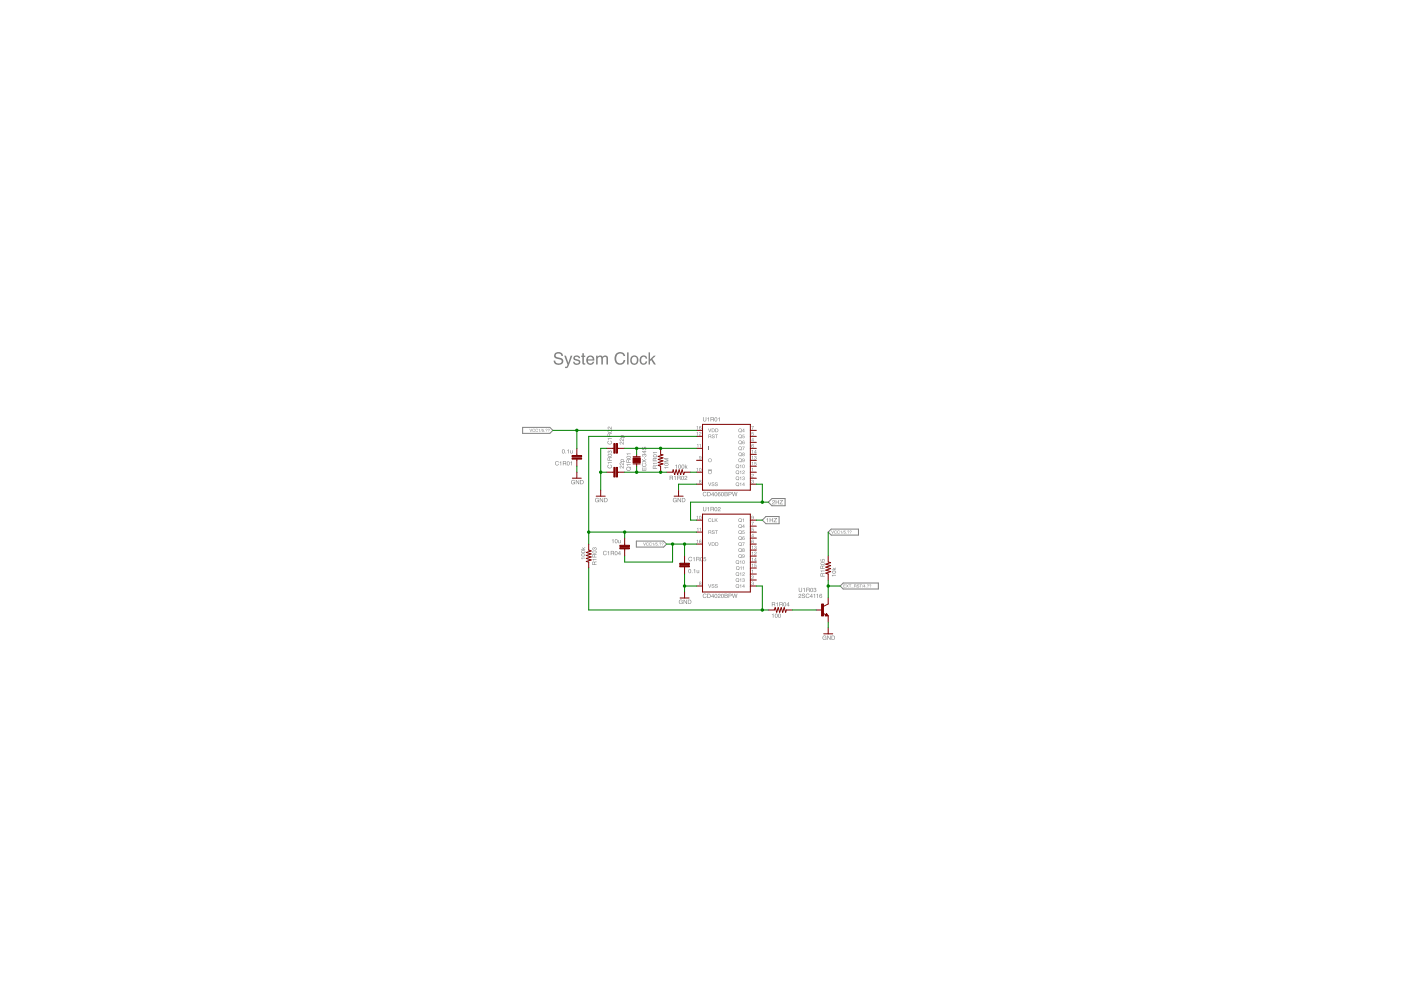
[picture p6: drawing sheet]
<svg xmlns="http://www.w3.org/2000/svg" width="297mm" height="210mm" viewBox="0 0 297 210" stroke-linecap="round" stroke-linejoin="round" font-family="sans-serif">
<g fill="#808080">
<path d="M117.7 74.9a1.01 1.01 0 0 1 1.7 .6h-.4a.6 .6 0 0 0-.6-.5 .6 .6 0 0 0-.6 .5l.2 .2a2.1 2.1 0 0 1 1.4 .7 1.03 1.03 0 0 1-.7 1 1.03 1.03 0 0 1-1.2-.5l-.1-.4h.3a.68 .68 0 0 0 .7 .6 .68 .68 0 0 0 .7-.7l-.2-.1a1.44 1.44 0 0 1-1.4-.9zM119.6 75.4h.4l.5 1.5 .5-1.5h.3l-.7 2a.6 .6 0 0 1-.7 .6l-.1-.3h.3l.2-.4zM121.7 75.5a.75 .75 0 0 1 1.3 .5h-.3a.4 .4 0 0 0-.4-.4 .4 .4 0 0 0-.4 .4l.2 .1a.8 .8 0 0 1 .9 .8 .81 .81 0 0 1-.8 .4 .81 .81 0 0 1-.7-.6h.3a.45 .45 0 0 0 .5 .4 .45 .45 0 0 0 .4-.4l-.1-.1a.94 .94 0 0 1-1-.8zM123.5 74.9h.3v.5h.3v.3h-.3v1.2l.3 .1v.3a.45 .45 0 0 1-.6-.4v-1.2h-.3v-.3h.3zM124.5 75.7a.86 .86 0 0 1 1.1-.2 .86 .86 0 0 1 .4 .9h-1.4a.53 .53 0 0 0 .4 .7 .53 .53 0 0 0 .7-.4h.3a.91 .91 0 0 1-1.3 .5 .91 .91 0 0 1-.3-1.3zM124.8 75.8l-.2 .4h1.1l-.4-.5zM126.4 75.4h.3v.3a.61 .61 0 0 1 1.1 0 .62 .62 0 0 1 .7-.3 .62 .62 0 0 1 .4 .6v1.3h-.3v-1.3a.4 .4 0 0 0-.5-.3 .4 .4 0 0 0-.3 .5v1.1h-.3v-1.2a.42 .42 0 0 0-.6-.4 .42 .42 0 0 0-.2 .6v1h-.3zM130.6 75a1.11 1.11 0 0 1 1.1-.3 1.11 1.11 0 0 1 .8 .8h-.3a.83 .83 0 0 0-1-.5 .83 .83 0 0 0-.6 1 .81 .81 0 0 0 .7 1 .81 .81 0 0 0 .9-.7h.4a1.18 1.18 0 0 1-1.5 1 1.18 1.18 0 0 1-.8-1.6zM133 74.7h.3v2.6h-.3zM134.2 75.7a.67 .67 0 0 0-.2 1 .67 .67 0 0 0 .9 .1 .68 .68 0 0 0 .1-.8 .68 .68 0 0 0-.8-.3zM133.9 75.6a.93 .93 0 0 1 1.2 .1 .93 .93 0 0 1 0 1.3 .93 .93 0 0 1-1.3 .1l-.2-.7zM135.8 75.6a.77 .77 0 0 1 .9-.2 .77 .77 0 0 1 .5 .6h-.3a.52 .52 0 0 0-.7-.3 .52 .52 0 0 0-.3 .7 .5 .5 0 0 0 .4 .7 .5 .5 0 0 0 .6-.5h.3a.84 .84 0 0 1-1.1 .7 .84 .84 0 0 1-.5-1.2zM137.5 74.7h.3v1.5l.8-.8h.4l-.7 .7 .8 1.2h-.4l-.6-1-.3 .3v.7h-.3z" fill-rule="evenodd"/>
<path d="M149.1 104.4l.5-.1 .2 .3a.35 .35 0 0 0-.5-.2 .35 .35 0 0 0-.1 .5 .35 .35 0 0 0 .4 .1l.2-.1a.4 .4 0 0 1-.5 .3 .4 .4 0 0 1-.3-.5zM150.1 104.4v.7l.4-.2a.37 .37 0 0 0 0-.4 .37 .37 0 0 0-.4-.1zM149.9 104.3h.4a.45 .45 0 0 1 .4 .5 .45 .45 0 0 1-.4 .4h-.4zM151.2 104.5l-.3 .4h.3zM151.2 104.3l.1 .6h.1l-.1 .3-.1-.2h-.4zM151.6 104.4a.41 .41 0 0 1 .5 .4 .41 .41 0 0 1-.5 .4l-.1-.4zM151.7 104.5a.33 .33 0 0 0-.1 .3 .33 .33 0 0 0 .3 .3v-.6zM152.3 104.4l.3-.1 .2 .3-.4-.2-.1 .4a.3 .3 0 0 1 .5 0 .3 .3 0 0 1-.2 .5 .3 .3 0 0 1-.4-.3zM152.3 104.9a.2 .2 0 0 0 .4 0 .2 .2 0 0 0-.4 0zM153 104.4a.41 .41 0 0 1 .5 .4 .41 .41 0 0 1-.5 .4l-.1-.4zM153.1 104.5a.33 .33 0 0 0-.1 .3 .33 .33 0 0 0 .3 .3v-.6zM153.7 104.4v.3l.4-.1v-.2zM153.7 104.8v.3l.5-.1-.1-.2zM153.6 104.3l.6 .1-.1 .3 .2 .2-.2 .3h-.5zM154.5 104.3h.4a.26 .26 0 0 1 .2 .3 .26 .26 0 0 1-.2 .2h-.3v.4h-.1zM154.6 104.4v.3l.4-.1-.1-.2zM155.2 104.3h.1l.2 .7 .2-.7h.1l.2 .7 .2-.7h.2l-.3 .9h-.1l-.2-.7-.2 .7h-.2z" fill-rule="evenodd"/>
<path d="M149.1 126l.5-.1 .2 .3a.35 .35 0 0 0-.5-.2 .35 .35 0 0 0-.1 .4 .35 .35 0 0 0 .4 .2l.2-.1a.4 .4 0 0 1-.5 .3 .4 .4 0 0 1-.3-.5zM150.1 126v.7l.4-.2a.37 .37 0 0 0 0-.4 .37 .37 0 0 0-.4-.1zM149.9 125.9h.4a.45 .45 0 0 1 .4 .4 .45 .45 0 0 1-.4 .5h-.4zM151.2 126.1l-.3 .4h.3zM151.2 125.9l.1 .6h.1l-.1 .3-.1-.2h-.4zM151.6 126a.41 .41 0 0 1 .5 .4 .41 .41 0 0 1-.5 .4l-.1-.4zM151.7 126a.33 .33 0 0 0-.1 .4 .33 .33 0 0 0 .3 .2v-.5zM152.2 126a.31 .31 0 0 1 .6 .1 .31 .31 0 0 1-.4 .4l-.1 .2 .5 .1h-.6l.3-.4a.18 .18 0 0 0 .2-.2 .18 .18 0 0 0-.2-.2 .18 .18 0 0 0-.2 .2zM153 126a.41 .41 0 0 1 .5 .4 .41 .41 0 0 1-.5 .4l-.1-.4zM153.1 126a.33 .33 0 0 0-.1 .4 .33 .33 0 0 0 .3 .2v-.5zM153.7 126v.3l.4-.1v-.2zM153.7 126.4v.3l.5-.1-.1-.2zM153.6 125.9l.6 .1-.1 .3 .2 .2-.2 .3h-.5zM154.5 125.9h.4a.26 .26 0 0 1 .2 .2 .26 .26 0 0 1-.2 .3h-.3v.4h-.1zM154.6 126v.3l.4-.1-.1-.2zM155.2 125.9h.1l.2 .7 .2-.7h.1l.2 .7 .2-.7h.2l-.3 .9h-.1l-.2-.8-.2 .8h-.2z" fill-rule="evenodd"/>
<path d="M136.1 99.1h.1v.5h.3v-.4l.1 .4h.3l.1-.5v.7h-.9zM136.2 98.3l.2-.1a.35 .35 0 0 0-.2 .5 .35 .35 0 0 0 .5 .1 .35 .35 0 0 0 .1-.4l-.1-.2a.4 .4 0 0 1 .3 .5 .4 .4 0 0 1-.4 .3l-.5-.3zM136.1 97.3l.5 .3 .4-.3-.4 .4 .4 .4-.4-.3-.5 .3 .4-.4zM136.6 96.9l.1 .4zM136.2 96.4h.3a.3 .3 0 0 1 .6 .1 .29 .29 0 0 1-.4 .4v-.2a.18 .18 0 0 0 .2-.2 .18 .18 0 0 0-.3 0l-.1 .1-.1-.2a.17 .17 0 0 0-.2 .2 .17 .17 0 0 0 .2 .1v.1l-.2-.1zM136.3 95.8l.4 .3v-.3zM136.1 95.7h.6l.1-.2 .2 .3h-.2l-.1 .4zM136.2 94.9l.2-.1v.1a.21 .21 0 0 0-.2 .2 .21 .21 0 0 0 .2 .2v-.1a.36 .36 0 0 1 .3-.5 .36 .36 0 0 1 .4 .4 .36 .36 0 0 1-.4 .3v-.1a.24 .24 0 0 0 .2-.2 .24 .24 0 0 0-.2-.2l-.1 .1a.32 .32 0 0 1-.1 .4 .32 .32 0 0 1-.4-.1 .32 .32 0 0 1 .1-.4z" fill-rule="evenodd"/>
<path d="M131.5 93.7a.4 .4 0 0 1 .5 .4h.2l.1-.4v.6l-.5-.4a.18 .18 0 0 0-.2-.1 .18 .18 0 0 0-.1 .2 .18 .18 0 0 0 .2 .1v.1l-.3-.1zM131.5 93a.4 .4 0 0 1 .5 .4h.2l.1-.4v.6l-.5-.4a.18 .18 0 0 0-.2-.1 .18 .18 0 0 0-.1 .2 .18 .18 0 0 0 .2 .1v.1l-.3-.1zM131.7 92.5a.22 .22 0 0 0 .4 0 .22 .22 0 0 0-.4 0zM131.7 92.3h.4l.2 .1-.1 .3 .3 .1h-.9z" fill-rule="evenodd"/>
<path d="M131.5 98.8a.4 .4 0 0 1 .5 .3l.2 .1 .1-.5v.6l-.5-.3a.18 .18 0 0 0-.2-.2 .18 .18 0 0 0-.1 .2 .18 .18 0 0 0 .2 .2v.1l-.3-.1zM131.5 98.1a.4 .4 0 0 1 .5 .3l.2 .1 .1-.5v.6l-.5-.3a.18 .18 0 0 0-.2-.2 .18 .18 0 0 0-.1 .2 .18 .18 0 0 0 .2 .2v.1l-.3-.1zM131.7 97.6a.22 .22 0 0 0 .4 0 .22 .22 0 0 0-.4 0zM131.7 97.4h.4l.2 .1-.1 .3 .3 .1h-.9z" fill-rule="evenodd"/>
<path d="M140.8 99.1h.9v.1h-.6l-.1 .2zM140.9 98.3a.41 .41 0 0 1 .5-.1 .41 .41 0 0 1 .2 .5h-.6zM141 98.4a.3 .3 0 0 0 .3 .2 .3 .3 0 0 0 .3-.3zM140.8 97.2h.9v.1h-.7l.7 .2v.1l-.7 .3h.7v.1h-.9v-.2l.8-.2-.8-.3z" fill-rule="evenodd"/>
<path d="M143.2 98.7l.3-.2v.9h-.1v-.7zM143.9 98.5a.41 .41 0 0 1 .5 .4 .41 .41 0 0 1-.4 .5l-.2-.5zM144 98.6a.33 .33 0 0 0-.1 .4 .33 .33 0 0 0 .3 .2v-.5zM144.6 98.5a.41 .41 0 0 1 .5 .4 .41 .41 0 0 1-.5 .5l-.1-.5zM144.7 98.6a.33 .33 0 0 0-.1 .4 .33 .33 0 0 0 .3 .2v-.5zM145.2 98.5l.1 .5 .4-.3-.2 .3 .3 .4-.4-.4-.2 .4z" fill-rule="evenodd"/>
<path d="M126.3 105.7l.4-.1 .3 .2a.36 .36 0 0 0-.5-.1 .36 .36 0 0 0-.2 .4 .36 .36 0 0 0 .5 .2l.1-.2-.3-.1h.4v.5l-.1-.1a.45 .45 0 0 1-.7-.1 .45 .45 0 0 1 .1-.6zM127.2 105.6h.1l.5 .7v-.7h.1v.9l-.6-.8v.8h-.1zM128.2 105.7v.7l.5-.2a.37 .37 0 0 0-.1-.4 .37 .37 0 0 0-.4-.1zM128.1 105.6h.3a.45 .45 0 0 1 .4 .4 .45 .45 0 0 1-.4 .5h-.3z" fill-rule="evenodd"/>
<path d="M119.3 95.3a.41 .41 0 0 1 .4 .4 .41 .41 0 0 1-.4 .4l-.2-.4zM119.4 95.4a.33 .33 0 0 0-.2 .4 .33 .33 0 0 0 .4 .2v-.5zM119.9 96l.1 .1zM120.3 95.4l.3-.1v.8h-.1v-.6zM120.9 95.5l.2 .6 .3-.6v.6l-.1-.1a.23 .23 0 0 1-.2 .1 .23 .23 0 0 1-.2-.2z" fill-rule="evenodd"/>
<path d="M146.1 120.7a.41 .41 0 0 1 .4 .4 .41 .41 0 0 1-.4 .4l-.2-.4zM146.2 120.8a.33 .33 0 0 0-.2 .3 .33 .33 0 0 0 .4 .3v-.6zM146.7 121.4l.1 .1zM147.1 120.8l.3-.2v.9h-.1v-.6zM147.7 120.9l.2 .5 .3-.5v.6l-.1-.1a.23 .23 0 0 1-.2 .1 .23 .23 0 0 1-.2-.2z" fill-rule="evenodd"/>
<path d="M121.2 101.9l.4-.1 .3 .2a.36 .36 0 0 0-.5-.1 .36 .36 0 0 0-.2 .4 .36 .36 0 0 0 .5 .2l.1-.2-.3-.1h.4v.5l-.1-.1a.45 .45 0 0 1-.7-.1 .45 .45 0 0 1 .1-.6zM122.1 101.8h.1l.5 .7v-.7h.1v.9l-.6-.8v.8h-.1zM123.1 101.9v.7l.5-.2a.37 .37 0 0 0-.1-.4 .37 .37 0 0 0-.4-.1zM123 101.8h.4a.45 .45 0 0 1 .3 .4 .45 .45 0 0 1-.3 .5h-.4z" fill-rule="evenodd"/>
<path d="M144 127.3l.5-.2 .2 .3a.36 .36 0 0 0-.4-.2 .36 .36 0 0 0-.2 .5 .36 .36 0 0 0 .5 .2v-.2l-.2-.1h.3v.4l-.1-.1a.45 .45 0 0 1-.6 0 .45 .45 0 0 1 0-.6zM144.9 127.2h.2l.4 .7v-.7h.1v.8l-.6-.7v.7h-.1zM146 127.3v.6l.4-.1a.37 .37 0 0 0 0-.4 .37 .37 0 0 0-.4-.1zM145.8 127.2h.4a.45 .45 0 0 1 .4 .4 .45 .45 0 0 1-.4 .4h-.4z" fill-rule="evenodd"/>
<path d="M142.8 105.7l.4-.1 .3 .2a.36 .36 0 0 0-.5-.1 .36 .36 0 0 0-.2 .4 .36 .36 0 0 0 .5 .2l.1-.2-.3-.1h.4v.5l-.1-.1a.45 .45 0 0 1-.7-.1 .45 .45 0 0 1 .1-.6zM143.7 105.6h.1l.5 .7v-.7h.1v.9l-.6-.8v.8h-.1zM144.7 105.7v.7l.5-.2a.37 .37 0 0 0-.1-.4 .37 .37 0 0 0-.4-.1zM144.6 105.6h.3a.45 .45 0 0 1 .4 .4 .45 .45 0 0 1-.4 .5h-.3z" fill-rule="evenodd"/>
<path d="M129.7 114.5l.4-.2v.9h-.2v-.7zM130.5 114.3a.41 .41 0 0 1 .4 .4 .41 .41 0 0 1-.4 .5l-.2-.5zM130.6 114.4a.33 .33 0 0 0-.2 .4 .33 .33 0 0 0 .4 .2v-.5zM131.1 114.5l.2 .6 .3-.6v.7l-.1-.1a.23 .23 0 0 1-.3 .1 .23 .23 0 0 1-.1-.2z" fill-rule="evenodd"/>
<path d="M123.2 118.3h.9v.1h-.6l-.1 .2zM123.2 117.5a.41 .41 0 0 1 .6-.1 .41 .41 0 0 1 .2 .5h-.6zM123.3 117.6a.3 .3 0 0 0 .3 .3 .3 .3 0 0 0 .3-.4zM123.2 116.8a.41 .41 0 0 1 .6-.1 .41 .41 0 0 1 .2 .5h-.6zM123.3 116.9a.3 .3 0 0 0 .3 .3 .3 .3 0 0 0 .3-.4zM123.4 116l.3 .3 .4-.3-.4 .3 .4 .2h-.9l.5-.1z" fill-rule="evenodd"/>
<path d="M163.7 130.3l.3-.2v.9h-.1v-.7zM164.4 130.1a.41 .41 0 0 1 .5 .4 .41 .41 0 0 1-.5 .5l-.1-.5zM164.5 130.2a.33 .33 0 0 0-.1 .4 .33 .33 0 0 0 .3 .2v-.5zM165.1 130.1a.41 .41 0 0 1 .5 .4 .41 .41 0 0 1-.5 .5l-.1-.5zM165.2 130.2a.33 .33 0 0 0-.1 .4 .33 .33 0 0 0 .3 .2v-.5z" fill-rule="evenodd"/>
<path d="M176.4 121.9h.8v.1h-.6l-.1 .2zM176.4 121.2a.41 .41 0 0 1 .6-.2 .41 .41 0 0 1 .1 .5l-.5 .1zM176.5 121.2a.3 .3 0 0 0 .3 .3 .3 .3 0 0 0 .3-.3zM176.6 120.3l.2 .3 .4-.3-.3 .4 .3 .2h-.9l.6-.1z" fill-rule="evenodd"/>
<path d="M169.4 126a.31 .31 0 0 1 .5 .1 .31 .31 0 0 1-.4 .4l-.1 .2 .5 .1h-.6l.3-.4a.18 .18 0 0 0 .2-.2 .18 .18 0 0 0-.2-.2 .18 .18 0 0 0-.2 .2zM170.1 125.9h.4l.2 .1-.1 .1a.21 .21 0 0 0-.2-.1 .21 .21 0 0 0-.2 .2 .36 .36 0 0 1 .5 .2 .36 .36 0 0 1-.3 .5 .36 .36 0 0 1-.4-.4h.1a.24 .24 0 0 0 .3 .2 .24 .24 0 0 0 .2-.2l-.1-.1a.32 .32 0 0 1-.4-.1 .32 .32 0 0 1 0-.4zM170.9 126l.5-.1 .2 .3a.35 .35 0 0 0-.4-.2 .35 .35 0 0 0-.2 .4 .35 .35 0 0 0 .5 .2l.1-.1a.4 .4 0 0 1-.4 .3 .4 .4 0 0 1-.4-.5zM172.1 126.1l-.3 .4h.3zM172.1 125.9l.1 .6h.1l-.1 .3-.1-.2h-.4zM172.5 126.1l.3-.2v.9h-.1v-.6zM173.1 126.1l.3-.2v.9h-.1v-.6zM173.9 126l.3-.1 .1 .2-.3-.1-.2 .3a.3 .3 0 0 1 .5 .1 .3 .3 0 0 1-.2 .4 .3 .3 0 0 1-.4-.2zM173.8 126.5a.2 .2 0 0 0 .4 0 .2 .2 0 0 0-.4 0z" fill-rule="evenodd"/>
<path d="M174.5 134.9l.4-.1 .3 .2a.36 .36 0 0 0-.5-.1 .36 .36 0 0 0-.2 .4 .36 .36 0 0 0 .5 .2l.1-.2-.3-.1h.4v.5l-.1-.2a.45 .45 0 0 1-.7 0 .45 .45 0 0 1 .1-.6zM175.4 134.8h.1l.5 .7v-.7h.1v.9l-.6-.8v.8h-.1zM176.4 134.9v.7l.5-.2a.37 .37 0 0 0-.1-.4 .37 .37 0 0 0-.4-.1zM176.3 134.8h.4a.45 .45 0 0 1 .3 .4 .45 .45 0 0 1-.3 .5h-.4z" fill-rule="evenodd"/>
<path d="M149 88.4h.2v.6a.23 .23 0 0 0 .2 .3 .23 .23 0 0 0 .2-.3v-.6h.2v.5a.36 .36 0 0 1-.4 .5 .36 .36 0 0 1-.4-.5zM150 88.6l.3-.1v.8h-.1v-.6zM150.8 88.5v.4l.4-.1v-.2zM150.6 88.4h.5a.25 .25 0 0 1 .2 .2 .25 .25 0 0 1-.1 .3l.2 .4h-.2v-.3h-.2h-.2v.3h-.2zM151.6 88.5a.41 .41 0 0 1 .5 .4 .41 .41 0 0 1-.5 .4l-.1-.4zM151.7 88.6a.33 .33 0 0 0-.1 .4 .33 .33 0 0 0 .3 .2v-.5zM152.3 88.6l.3-.1v.8h-.1v-.6z" fill-rule="evenodd"/>
<path d="M150.1 90.9l.4 .6 .3-.6-.3 .7zM151 91v.5l.4-.1a.32 .32 0 0 0 0-.4 .32 .32 0 0 0-.4 0zM150.9 90.9h.3a.38 .38 0 0 1 .3 .3 .38 .38 0 0 1-.3 .4h-.3zM151.8 91v.5l.4-.1a.32 .32 0 0 0-.1-.4 .32 .32 0 0 0-.3 0zM151.7 90.9h.3a.38 .38 0 0 1 .3 .3 .38 .38 0 0 1-.3 .4h-.3z" fill-rule="evenodd"/>
<path d="M147.7 90.5l.3-.2v.8l-.1-.6zM148.3 90.4l.3-.1 .1 .2-.3-.1-.1 .3a.26 .26 0 0 1 .4 0 .26 .26 0 0 1-.1 .4 .26 .26 0 0 1-.4-.2zM148.3 90.8a.16 .16 0 0 0 .3 0 .16 .16 0 0 0-.3 0z" fill-rule="evenodd"/>
<path d="M150.1 102.3l.4 .6 .3-.6-.3 .7zM151 102.3l.4 .1v.1l-.3-.1v.2a.26 .26 0 0 1 .4 .1 .26 .26 0 0 1-.2 .4 .26 .26 0 0 1-.3-.3v.1a.2 .2 0 0 0 .2 .1 .2 .2 0 0 0 .2-.2l-.1-.1a.27 .27 0 0 1-.3 0 .27 .27 0 0 1 0-.4zM151.7 102.3l.4 .1v.1l-.3-.1v.2a.26 .26 0 0 1 .4 .1 .26 .26 0 0 1-.2 .4 .26 .26 0 0 1-.3-.3v.1a.2 .2 0 0 0 .2 .1 .2 .2 0 0 0 .2-.2l-.1-.1a.27 .27 0 0 1-.3 0 .27 .27 0 0 1 0-.4z" fill-rule="evenodd"/>
<path d="M148.3 101.9a.15 .15 0 0 0 .3 0 .15 .15 0 0 0-.3 0zM148.3 102.3a.15 .15 0 0 0 .3 0 .15 .15 0 0 0-.3 0zM148.3 101.8a.21 .21 0 0 1 .3 0 .21 .21 0 0 1 0 .3 .23 .23 0 0 1 0 .3 .23 .23 0 0 1-.3 0 .23 .23 0 0 1 0-.3z" fill-rule="evenodd"/>
<path d="M150.2 94.7l.1 .7z" fill-rule="evenodd"/>
<path d="M147.8 94.3l.2-.2v.8l-.1-.6zM148.3 94.3l.2-.2v.8v-.6z" fill-rule="evenodd"/>
<path d="M150.2 97.6a.39 .39 0 0 1 .7 0 .39 .39 0 0 1-.7 0zM150.3 97.6a.29 .29 0 0 0 .5 0 .29 .29 0 0 0-.5 0z" fill-rule="evenodd"/>
<path d="M148.3 96.7a.32 .32 0 0 1 .4 .4 .32 .32 0 0 1-.5 .2h.3l.1-.2a.24 .24 0 0 1-.3 0 .24 .24 0 0 1 0-.4zM148.3 96.9a.16 .16 0 0 0 .3 0 .16 .16 0 0 0-.3 0z" fill-rule="evenodd"/>
<path d="M150.2 100.1a.39 .39 0 0 1 .7 0 .39 .39 0 0 1-.7 0zM150.3 100.1a.29 .29 0 0 0 .5 0 .29 .29 0 0 0-.5 0z" fill-rule="evenodd"/>
</g>
<path d="M150.1 99.7h.8" fill="none" stroke="#808080" stroke-width=".21"/>
<g fill="#808080">
<path d="M147.7 99.4l.3-.2v.8l-.1-.6zM148.3 99.3a.32 .32 0 0 1 .4 .3 .32 .32 0 0 1-.4 .3zM148.4 99.3a.28 .28 0 0 0-.1 .3 .28 .28 0 0 0 .3 .2v-.4z" fill-rule="evenodd"/>
<path d="M156.6 91a.39 .39 0 0 1 .6 0 .39 .39 0 0 1 0 .5v.2l-.1-.1a.39 .39 0 0 1-.5-.1 .39 .39 0 0 1 0-.5zM156.7 91a.31 .31 0 0 0 0 .4 .31 .31 0 0 0 .3 .1 .27 .27 0 0 0 .2-.4 .27 .27 0 0 0-.5-.1zM157.7 91l-.3 .4h.3zM157.7 90.9l.2 .5-.1 .2-.1-.2h-.3z" fill-rule="evenodd"/>
<path d="M159.3 90.3h.5l-.3 .8v-.2l.2-.5z" fill-rule="evenodd"/>
<path d="M156.6 92.3a.39 .39 0 0 1 .6-.1 .39 .39 0 0 1 0 .6v.2l-.1-.1a.39 .39 0 0 1-.5-.1 .39 .39 0 0 1 0-.5zM156.7 92.3a.31 .31 0 0 0 0 .4 .31 .31 0 0 0 .3 .1v-.1a.27 .27 0 0 0 .2-.3 .27 .27 0 0 0-.5-.1zM157.5 92.2h.3l-.3 .1v.2a.26 .26 0 0 1 .4 .1 .26 .26 0 0 1-.2 .3 .26 .26 0 0 1-.3-.2h.1a.16 .16 0 0 0 .2 .1 .16 .16 0 0 0 0-.3 .16 .16 0 0 0-.2 .1z" fill-rule="evenodd"/>
<path d="M159.4 91.6h.4l-.3 .1-.1 .2a.26 .26 0 0 1 .4 .1 .26 .26 0 0 1-.2 .4 .26 .26 0 0 1-.3-.3h.1a.16 .16 0 0 0 .2 .1 .16 .16 0 0 0 .1-.2 .16 .16 0 0 0-.3 0z" fill-rule="evenodd"/>
<path d="M156.6 93.5a.39 .39 0 0 1 .6 0 .39 .39 0 0 1 0 .6v.1l-.1-.1a.39 .39 0 0 1-.5-.1 .39 .39 0 0 1 0-.5zM156.7 93.6a.31 .31 0 0 0 0 .3 .31 .31 0 0 0 .3 .2v-.1a.27 .27 0 0 0 .2-.4 .27 .27 0 0 0-.5 0zM157.5 93.5l.2-.1 .2 .2-.3-.1-.1 .3a.26 .26 0 0 1 .4 0 .26 .26 0 0 1-.2 .4 .26 .26 0 0 1-.3-.2zM157.5 93.9a.16 .16 0 0 0 .3 0 .16 .16 0 0 0-.3 0z" fill-rule="evenodd"/>
<path d="M159.6 93l-.2 .3h.2zM159.6 92.9l.2 .4-.1 .3-.1-.2h-.3z" fill-rule="evenodd"/>
<path d="M156.6 94.8a.39 .39 0 0 1 .6 0 .39 .39 0 0 1 0 .5v.2l-.1-.1a.39 .39 0 0 1-.5-.1 .39 .39 0 0 1 0-.5zM156.7 94.8a.31 .31 0 0 0 0 .4 .31 .31 0 0 0 .3 .1 .27 .27 0 0 0 .2-.4 .27 .27 0 0 0-.5-.1zM157.4 94.7h.5l-.3 .7-.1-.1 .3-.5z" fill-rule="evenodd"/>
<path d="M159.4 94.2l.3-.1 .1 .2-.3-.1-.1 .3a.26 .26 0 0 1 .4 0 .26 .26 0 0 1-.1 .4 .26 .26 0 0 1-.4-.2zM159.4 94.6a.16 .16 0 0 0 .3 0 .16 .16 0 0 0-.3 0z" fill-rule="evenodd"/>
<path d="M156.6 96.1a.39 .39 0 0 1 .6 0 .39 .39 0 0 1 0 .5v.2l-.1-.1a.39 .39 0 0 1-.5-.1 .39 .39 0 0 1 0-.5zM156.7 96.1a.31 .31 0 0 0 0 .4 .31 .31 0 0 0 .3 .1v-.1a.27 .27 0 0 0 .2-.3 .27 .27 0 0 0-.5-.1zM157.5 96.2a.13 .13 0 0 0 .2 0 .13 .13 0 0 0-.2 0zM157.5 96.5a.15 .15 0 0 0 .3 0 .15 .15 0 0 0-.3 0zM157.5 96a.21 .21 0 0 1 .3 0 .21 .21 0 0 1 0 .3 .23 .23 0 0 1 0 .3 .23 .23 0 0 1-.3 0 .23 .23 0 0 1 0-.3z" fill-rule="evenodd"/>
<path d="M159.4 95.5l.2-.1v.7l-.1-.5zM160.2 95.5l-.2 .4h.2zM160.2 95.4l.2 .5-.1 .2-.1-.1h-.3z" fill-rule="evenodd"/>
<path d="M156.6 97.3a.39 .39 0 0 1 .6 0 .39 .39 0 0 1 0 .6v.1l-.1-.1a.39 .39 0 0 1-.5-.1 .39 .39 0 0 1 0-.5zM156.7 97.4a.31 .31 0 0 0 0 .4 .31 .31 0 0 0 .3 .1v-.1a.27 .27 0 0 0 .2-.4 .27 .27 0 0 0-.5 0zM157.4 97.3a.32 .32 0 0 1 .5 .3 .32 .32 0 0 1-.5 .3h.3l.1-.3a.24 .24 0 0 1-.4 .1 .24 .24 0 0 1 0-.4zM157.5 97.5a.16 .16 0 0 0 .3 0 .16 .16 0 0 0-.3 0z" fill-rule="evenodd"/>
<path d="M159.4 96.8l.2-.1v.7l-.1-.5zM159.9 96.8l.2-.1a.19 .19 0 0 1 .3 .1 .19 .19 0 0 1-.1 .2 .21 .21 0 0 1 .1 .3 .21 .21 0 0 1-.3 .1 .21 .21 0 0 1-.1-.2l.3 .1v-.2l-.2-.1 .2-.1-.2-.1-.2 .1z" fill-rule="evenodd"/>
<path d="M156.1 98.6a.39 .39 0 0 1 .5 0 .39 .39 0 0 1 0 .6l.1 .1-.2-.1a.39 .39 0 0 1-.5-.1 .39 .39 0 0 1 .1-.5zM156.2 98.6a.31 .31 0 0 0-.1 .4 .31 .31 0 0 0 .4 .1h-.1a.27 .27 0 0 0 .2-.4 .27 .27 0 0 0-.4-.1zM156.9 98.6l.2-.1v.7l-.1-.5zM157.5 98.5a.32 .32 0 0 1 .4 .4 .32 .32 0 0 1-.5 .2zM157.6 98.6a.28 .28 0 0 0-.1 .3 .28 .28 0 0 0 .3 .2v-.4z" fill-rule="evenodd"/>
<path d="M159.4 98.1l.2-.2v.8l-.1-.5zM160 98h.4h-.4v.2a.26 .26 0 0 1 .4 .2 .26 .26 0 0 1-.2 .3 .26 .26 0 0 1-.3-.2h.1a.16 .16 0 0 0 .2 .1 .16 .16 0 0 0 .1-.3 .16 .16 0 0 0-.3 .1z" fill-rule="evenodd"/>
<path d="M156.1 99.9a.39 .39 0 0 1 .5 0 .39 .39 0 0 1 0 .5l.1 .2-.2-.1a.39 .39 0 0 1-.5-.1 .39 .39 0 0 1 .1-.5zM156.2 99.9a.31 .31 0 0 0-.1 .4 .31 .31 0 0 0 .4 .1h-.1a.27 .27 0 0 0 .2-.4 .27 .27 0 0 0-.4-.1zM156.9 99.9l.2-.1v.7l-.1-.5zM157.4 99.9a.27 .27 0 0 1 .5 .1 .27 .27 0 0 1-.3 .3l-.1 .1 .4 .1h-.5l.4-.5-.1-.1-.3 .1z" fill-rule="evenodd"/>
<path d="M159.4 99.4l.2-.2v.8l-.1-.6z" fill-rule="evenodd"/>
<path d="M156.1 101.1a.39 .39 0 0 1 .5 0 .39 .39 0 0 1 0 .6l.1 .1-.2-.1a.39 .39 0 0 1-.5 0 .39 .39 0 0 1 .1-.6zM156.2 101.2a.31 .31 0 0 0-.1 .4 .31 .31 0 0 0 .4 .1l-.1-.1a.27 .27 0 0 0 .2-.4 .27 .27 0 0 0-.4 0zM156.9 101.2l.2-.2v.8l-.1-.5zM157.4 101.1l.2-.1a.19 .19 0 0 1 .3 .1 .19 .19 0 0 1-.1 .3 .21 .21 0 0 1 .1 .2 .21 .21 0 0 1-.3 .2 .21 .21 0 0 1-.1-.2l.2 .1 .1-.2-.2-.1 .2-.2-.2-.1-.2 .2z" fill-rule="evenodd"/>
<path d="M159.4 100.6a.27 .27 0 0 1 .4 .1 .27 .27 0 0 1-.3 .3l-.1 .1 .4 .1h-.5l.4-.5-.1-.1-.3 .1z" fill-rule="evenodd"/>
<path d="M156.1 102.4a.39 .39 0 0 1 .5 0 .39 .39 0 0 1 0 .6l.1 .1-.2-.1a.39 .39 0 0 1-.5-.1 .39 .39 0 0 1 .1-.5zM156.2 102.4a.31 .31 0 0 0-.1 .4 .31 .31 0 0 0 .4 .2l-.1-.1a.27 .27 0 0 0 .2-.4 .27 .27 0 0 0-.4-.1zM156.9 102.5l.2-.2v.7l-.1-.5zM157.7 102.5l-.2 .3h.2zM157.7 102.3l.2 .5-.1 .2-.1-.1h-.3z" fill-rule="evenodd"/>
<path d="M159.4 101.9l.2-.2a.19 .19 0 0 1 .2 .2 .19 .19 0 0 1-.1 .2 .21 .21 0 0 1 .1 .3 .21 .21 0 0 1-.2 .1 .21 .21 0 0 1-.2-.2l.3 .1v-.2l-.2-.1 .2-.2-.1-.1-.3 .2z" fill-rule="evenodd"/>
<path d="M150.3 92.2v.3l.4-.1-.1-.2zM150.2 92.1h.4a.21 .21 0 0 1 .2 .2 .21 .21 0 0 1-.1 .2l.1 .4-.3-.3h-.2l-.1 .3zM151 92.2h.5l-.1 .2-.3-.2v.2a.26 .26 0 0 1 .4 .2 .26 .26 0 0 1-.2 .3 .26 .26 0 0 1-.3-.3v.1a.2 .2 0 0 0 .3 .1 .2 .2 0 0 0 .1-.2h-.1a.27 .27 0 0 1-.3-.1 .27 .27 0 0 1 0-.3zM151.6 92.1h.6l-.2 .1v.7l-.1-.7z" fill-rule="evenodd"/>
<path d="M147.7 91.7l.3-.1v.7l-.1-.5zM148.3 91.7a.27 .27 0 0 1 .4 .1 .27 .27 0 0 1-.3 .3l-.1 .1 .4 .1h-.5l.4-.5-.1-.1-.3 .2z" fill-rule="evenodd"/>
<path d="M149 107.5h.2v.5a.23 .23 0 0 0 .2 .3 .23 .23 0 0 0 .2-.3v-.5h.2v.5a.36 .36 0 0 1-.4 .4 .36 .36 0 0 1-.4-.4zM150 107.7l.3-.2v.9h-.1v-.6zM150.8 107.6v.3l.4-.1v-.2zM150.6 107.5h.5a.25 .25 0 0 1 .2 .1 .25 .25 0 0 1-.1 .3l.2 .5h-.2v-.3l-.2-.1h-.2v.4h-.2zM151.6 107.6a.41 .41 0 0 1 .5 .3 .41 .41 0 0 1-.5 .5l-.1-.4zM151.7 107.6a.33 .33 0 0 0-.1 .4 .33 .33 0 0 0 .3 .2v-.5zM152.2 107.6a.31 .31 0 0 1 .6 .1 .31 .31 0 0 1-.4 .4l-.1 .2 .5 .1h-.6l.3-.4a.18 .18 0 0 0 .2-.2 .18 .18 0 0 0-.2-.2 .18 .18 0 0 0-.2 .2z" fill-rule="evenodd"/>
<path d="M150.2 110l.4-.1 .2 .2a.28 .28 0 0 0-.4-.1 .28 .28 0 0 0-.1 .3 .28 .28 0 0 0 .4 .2l.1-.1a.34 .34 0 0 1-.4 .3 .34 .34 0 0 1-.2-.4zM151 109.9l.1 .7 .3 .1h-.4zM151.5 109.9l.1 .4 .6-.4-.4 .3 .4 .5-.4-.4-.3 .4z" fill-rule="evenodd"/>
<path d="M147.7 109.5l.3-.1v.7l-.1-.5zM148.3 109.4a.32 .32 0 0 1 .4 .4 .32 .32 0 0 1-.4 .2zM148.4 109.5a.28 .28 0 0 0-.1 .3 .28 .28 0 0 0 .3 .2v-.5z" fill-rule="evenodd"/>
<path d="M150.3 112.5v.3l.4-.1-.1-.2zM150.2 112.4h.4a.21 .21 0 0 1 .2 .2 .21 .21 0 0 1-.1 .2l.1 .4-.3-.3h-.2l-.1 .3zM151 112.5l.5 .1-.1 .1-.3-.2v.2a.26 .26 0 0 1 .4 .2 .26 .26 0 0 1-.2 .3 .26 .26 0 0 1-.3-.2 .2 .2 0 0 0 .3 .1 .2 .2 0 0 0 .1-.1l-.1-.1a.27 .27 0 0 1-.3-.1 .27 .27 0 0 1 0-.3zM151.6 112.4h.6l-.2 .1v.7l-.1-.7z" fill-rule="evenodd"/>
<path d="M147.8 112l.2-.1v.7l-.1-.5zM148.3 112l.2-.1v.7v-.5z" fill-rule="evenodd"/>
<path d="M156.6 110a.39 .39 0 0 1 .6 0 .39 .39 0 0 1 0 .6v.1l-.1-.1a.39 .39 0 0 1-.5-.1 .39 .39 0 0 1 0-.5zM156.7 110.1a.31 .31 0 0 0 0 .3 .31 .31 0 0 0 .3 .2v-.1a.27 .27 0 0 0 .2-.4 .27 .27 0 0 0-.5 0zM157.4 110.1l.3-.2v.8l-.1-.6z" fill-rule="evenodd"/>
<path d="M159.4 109.4a.32 .32 0 0 1 .4 .4 .32 .32 0 0 1-.5 .2h.3l.1-.2a.24 .24 0 0 1-.3 0 .24 .24 0 0 1 0-.4zM159.4 109.6a.16 .16 0 0 0 .3 0 .16 .16 0 0 0-.3 0z" fill-rule="evenodd"/>
<path d="M156.6 111.3a.39 .39 0 0 1 .6 0 .39 .39 0 0 1 0 .5v.2l-.1-.1a.39 .39 0 0 1-.5-.1 .39 .39 0 0 1 0-.5zM156.7 111.3a.31 .31 0 0 0 0 .4 .31 .31 0 0 0 .3 .1 .27 .27 0 0 0 .2-.4 .27 .27 0 0 0-.5-.1zM157.7 111.3l-.3 .4h.3zM157.7 111.2l.2 .5-.1 .2-.1-.1h-.3z" fill-rule="evenodd"/>
<path d="M159.3 110.6h.5l-.3 .8v-.2l.2-.5z" fill-rule="evenodd"/>
<path d="M156.6 112.6a.39 .39 0 0 1 .6 0 .39 .39 0 0 1 0 .5v.2l-.1-.1a.39 .39 0 0 1-.5-.1 .39 .39 0 0 1 0-.5zM156.7 112.6a.31 .31 0 0 0 0 .4 .31 .31 0 0 0 .3 .1v-.1a.27 .27 0 0 0 .2-.3 .27 .27 0 0 0-.5-.1zM157.5 112.5h.3l-.3 .1v.2a.26 .26 0 0 1 .4 .1 .26 .26 0 0 1-.2 .3 .26 .26 0 0 1-.3-.2h.1a.16 .16 0 0 0 .2 .1 .16 .16 0 0 0 0-.3 .16 .16 0 0 0-.2 .1z" fill-rule="evenodd"/>
<path d="M159.4 111.9h.4l-.3 .1-.1 .2a.26 .26 0 0 1 .4 .1 .26 .26 0 0 1-.2 .4 .26 .26 0 0 1-.3-.2h.1a.16 .16 0 0 0 .2 0 .16 .16 0 0 0 .1-.2 .16 .16 0 0 0-.3 0z" fill-rule="evenodd"/>
<path d="M156.6 113.8a.39 .39 0 0 1 .6 0 .39 .39 0 0 1 0 .6v.1l-.1-.1a.39 .39 0 0 1-.5-.1 .39 .39 0 0 1 0-.5zM156.7 113.9a.31 .31 0 0 0 0 .4 .31 .31 0 0 0 .3 .1v-.1a.27 .27 0 0 0 .2-.4 .27 .27 0 0 0-.5 0zM157.5 113.8l.2-.1 .2 .2-.3-.1-.1 .3a.26 .26 0 0 1 .4 0 .26 .26 0 0 1-.2 .4 .26 .26 0 0 1-.3-.2zM157.5 114.2a.16 .16 0 0 0 .3 0 .16 .16 0 0 0-.3 0z" fill-rule="evenodd"/>
<path d="M159.6 113.3l-.2 .3h.2zM159.6 113.2l.2 .4-.1 .3-.1-.2h-.3z" fill-rule="evenodd"/>
<path d="M156.6 115.1a.39 .39 0 0 1 .6 0 .39 .39 0 0 1 0 .6v.1l-.1-.1a.39 .39 0 0 1-.5-.1 .39 .39 0 0 1 0-.5zM156.7 115.1a.31 .31 0 0 0 0 .4 .31 .31 0 0 0 .3 .1 .27 .27 0 0 0 .2-.4 .27 .27 0 0 0-.5-.1zM157.4 115h.5l-.3 .7-.1-.1 .3-.5z" fill-rule="evenodd"/>
<path d="M159.4 114.5h.3l.1 .1-.3-.1-.1 .3a.26 .26 0 0 1 .4 0 .26 .26 0 0 1-.1 .4 .26 .26 0 0 1-.4-.2zM159.4 114.9a.16 .16 0 0 0 .3 0 .16 .16 0 0 0-.3 0z" fill-rule="evenodd"/>
<path d="M156.6 116.4a.39 .39 0 0 1 .6 0 .39 .39 0 0 1 0 .5v.2l-.1-.1a.39 .39 0 0 1-.5-.1 .39 .39 0 0 1 0-.5zM156.7 116.4a.31 .31 0 0 0 0 .4 .31 .31 0 0 0 .3 .1 .27 .27 0 0 0 .2-.4 .27 .27 0 0 0-.5-.1zM157.5 116.5a.13 .13 0 0 0 .2 0 .13 .13 0 0 0-.2 0zM157.5 116.8a.15 .15 0 0 0 .3 0 .15 .15 0 0 0-.3 0zM157.5 116.3a.21 .21 0 0 1 .3 0 .21 .21 0 0 1 0 .3 .23 .23 0 0 1 0 .4 .23 .23 0 0 1-.3 0 .23 .23 0 0 1 0-.4z" fill-rule="evenodd"/>
<path d="M159.4 115.9l.2-.2v.7l-.1-.5zM159.9 115.8l.2-.1a.19 .19 0 0 1 .3 .1 .19 .19 0 0 1-.1 .3 .21 .21 0 0 1 .1 .2 .21 .21 0 0 1-.3 .2 .21 .21 0 0 1-.1-.3l.3 .1v-.1l-.2-.2 .2-.1-.2-.1-.2 .2z" fill-rule="evenodd"/>
<path d="M156.6 117.6a.39 .39 0 0 1 .6 0 .39 .39 0 0 1 0 .6v.1l-.1-.1a.39 .39 0 0 1-.5 0 .39 .39 0 0 1 0-.6zM156.7 117.7a.31 .31 0 0 0 0 .4 .31 .31 0 0 0 .3 .1v-.1a.27 .27 0 0 0 .2-.4 .27 .27 0 0 0-.5 0zM157.4 117.6a.32 .32 0 0 1 .5 .3 .32 .32 0 0 1-.5 .3h.3l.1-.3a.24 .24 0 0 1-.4 .1 .24 .24 0 0 1 0-.4zM157.5 117.8a.16 .16 0 0 0 .3 0 .16 .16 0 0 0-.3 0z" fill-rule="evenodd"/>
<path d="M159.4 117.1l.2-.1v.7l-.1-.5zM159.9 117.1a.27 .27 0 0 1 .5 .1 .27 .27 0 0 1-.3 .3l-.1 .1 .4 .1h-.5l.4-.5-.1-.1-.3 .1z" fill-rule="evenodd"/>
<path d="M156.1 118.9a.39 .39 0 0 1 .5 0 .39 .39 0 0 1 0 .6l.1 .1-.2-.1a.39 .39 0 0 1-.5-.1 .39 .39 0 0 1 .1-.5zM156.2 118.9a.31 .31 0 0 0-.1 .4 .31 .31 0 0 0 .4 .2l-.1-.1a.27 .27 0 0 0 .2-.4 .27 .27 0 0 0-.4-.1zM156.9 119l.2-.2v.7l-.1-.5zM157.5 118.8a.32 .32 0 0 1 .4 .4 .32 .32 0 0 1-.5 .3zM157.6 118.9a.28 .28 0 0 0-.1 .3 .28 .28 0 0 0 .3 .2v-.4z" fill-rule="evenodd"/>
<path d="M159.4 118.4l.2-.1v.7l-.1-.5zM160.2 118.4l-.2 .3h.2zM160.2 118.2l.2 .5-.1 .3-.1-.2h-.3z" fill-rule="evenodd"/>
<path d="M156.1 120.2a.39 .39 0 0 1 .6 0 .39 .39 0 0 1 0 .5v.2l-.1-.1a.39 .39 0 0 1-.5-.1 .39 .39 0 0 1 0-.5zM156.2 120.2a.31 .31 0 0 0 0 .4 .31 .31 0 0 0 .3 .1h-.1a.27 .27 0 0 0 .3-.4 .27 .27 0 0 0-.5-.1zM156.9 120.2l.3-.1v.7l-.1-.5zM157.4 120.2l.3-.1v.7l-.1-.5z" fill-rule="evenodd"/>
<path d="M159.4 119.7l.2-.2v.8l-.1-.6zM160 119.5h.4l-.4 .1v.2a.26 .26 0 0 1 .4 .1 .26 .26 0 0 1-.2 .4 .26 .26 0 0 1-.3-.2h.1a.16 .16 0 0 0 .2 0 .16 .16 0 0 0 .1-.2 .16 .16 0 0 0-.3 0z" fill-rule="evenodd"/>
<path d="M156.1 121.4a.39 .39 0 0 1 .5 0 .39 .39 0 0 1 0 .6l.1 .1h-.2a.39 .39 0 0 1-.5-.1 .39 .39 0 0 1 .1-.6zM156.2 121.5a.31 .31 0 0 0-.1 .4 .31 .31 0 0 0 .4 .1l-.1-.1a.27 .27 0 0 0 .2-.4 .27 .27 0 0 0-.4 0zM156.9 121.5l.2-.2v.8l-.1-.5zM157.4 121.4a.27 .27 0 0 1 .5 .2 .27 .27 0 0 1-.3 .3l-.1 .1 .4 .1h-.5l.4-.5-.1-.2-.3 .2z" fill-rule="evenodd"/>
<path d="M159.4 120.9l.2-.1v.7l-.1-.5z" fill-rule="evenodd"/>
<path d="M156.1 122.7a.39 .39 0 0 1 .5 0 .39 .39 0 0 1 0 .6l.1 .1-.2-.1a.39 .39 0 0 1-.5-.1 .39 .39 0 0 1 .1-.5zM156.2 122.7a.31 .31 0 0 0-.1 .4 .31 .31 0 0 0 .4 .2l-.1-.1a.27 .27 0 0 0 .2-.4 .27 .27 0 0 0-.4-.1zM156.9 122.8l.2-.2v.8l-.1-.6zM157.4 122.7l.2-.1a.19 .19 0 0 1 .3 .1 .19 .19 0 0 1-.1 .3 .21 .21 0 0 1 .1 .2 .21 .21 0 0 1-.3 .2 .21 .21 0 0 1-.1-.3l.2 .1 .1-.1-.2-.2 .2-.1-.2-.1-.2 .2z" fill-rule="evenodd"/>
<path d="M159.4 122.2a.27 .27 0 0 1 .4 .1 .27 .27 0 0 1-.3 .3l-.1 .1 .4 .1h-.5l.4-.5-.1-.2-.3 .2z" fill-rule="evenodd"/>
<path d="M156.1 124a.39 .39 0 0 1 .5 0 .39 .39 0 0 1 0 .5l.1 .2-.2-.1a.39 .39 0 0 1-.5-.1 .39 .39 0 0 1 .1-.5zM156.2 124a.31 .31 0 0 0-.1 .4 .31 .31 0 0 0 .4 .1h-.1a.27 .27 0 0 0 .2-.4 .27 .27 0 0 0-.4-.1zM156.9 124l.2-.1v.7l-.1-.5zM157.7 124l-.2 .4h.2zM157.7 123.9l.2 .5-.1 .2-.1-.2h-.3z" fill-rule="evenodd"/>
<path d="M159.4 123.4l.2-.1a.19 .19 0 0 1 .2 .1 .19 .19 0 0 1-.1 .3 .21 .21 0 0 1 .1 .2 .21 .21 0 0 1-.2 .2 .21 .21 0 0 1-.2-.3l.3 .2v-.2l-.2-.2 .2-.1-.1-.1-.3 .2z" fill-rule="evenodd"/>
<path d="M150.1 115l.4 .6 .3-.6-.3 .7zM151 115.1v.6l.4-.2a.32 .32 0 0 0 0-.3 .32 .32 0 0 0-.4-.1zM150.9 115h.3a.38 .38 0 0 1 .3 .4 .38 .38 0 0 1-.3 .3h-.3zM151.8 115.1v.6l.4-.2a.32 .32 0 0 0-.1-.3 .32 .32 0 0 0-.3-.1zM151.7 115h.3a.38 .38 0 0 1 .3 .4 .38 .38 0 0 1-.3 .3h-.3z" fill-rule="evenodd"/>
<path d="M147.7 114.6l.3-.2v.8l-.1-.5zM148.3 114.5h.3l.1 .1-.3-.1-.1 .3a.26 .26 0 0 1 .4 0 .26 .26 0 0 1-.1 .4 .26 .26 0 0 1-.4-.2zM148.3 114.9a.16 .16 0 0 0 .3 0 .16 .16 0 0 0-.3 0z" fill-rule="evenodd"/>
<path d="M150.1 123.9l.4 .6 .3-.6-.3 .7zM151 123.9l.4 .1v.1l-.3-.2v.3a.26 .26 0 0 1 .4 .1 .26 .26 0 0 1-.2 .3 .26 .26 0 0 1-.3-.2 .2 .2 0 0 0 .2 .2 .2 .2 0 0 0 .2-.2l-.1-.1a.27 .27 0 0 1-.3-.1 .27 .27 0 0 1 0-.3zM151.7 123.9l.4 .1v.1l-.3-.2v.3a.26 .26 0 0 1 .4 .1 .26 .26 0 0 1-.2 .3 .26 .26 0 0 1-.3-.2 .2 .2 0 0 0 .2 .2 .2 .2 0 0 0 .2-.2l-.1-.1a.27 .27 0 0 1-.3-.1 .27 .27 0 0 1 0-.3z" fill-rule="evenodd"/>
<path d="M148.3 123.5a.15 .15 0 0 0 .3 0 .15 .15 0 0 0-.3 0zM148.3 123.9a.15 .15 0 0 0 .3 0 .15 .15 0 0 0-.3 0zM148.3 123.4a.21 .21 0 0 1 .3-.1 .21 .21 0 0 1 0 .4 .23 .23 0 0 1 0 .3 .23 .23 0 0 1-.3 0 .23 .23 0 0 1 0-.3z" fill-rule="evenodd"/>
<path d="M132.9 99h.3l.4 .1 .1-.1v.2a.46 .46 0 0 1-.2 .6 .46 .46 0 0 1-.6-.1 .46 .46 0 0 1 0-.7zM133 99.2a.35 .35 0 0 0 .2 .5 .35 .35 0 0 0 .4-.4h-.1a.3 .3 0 0 0-.2-.2 .3 .3 0 0 0-.3 .1zM132.8 98.5h.9v.1h-.6l-.1 .2zM133 97.5l-.1 .5h.3v-.4zM132.9 97.4l.4 .1 .4-.1v.1h-.3l-.1 .2v.3h.4v.1h-.9zM132.9 96.8a.41 .41 0 0 1 .5-.1 .41 .41 0 0 1 .2 .5h-.6zM133 96.9a.3 .3 0 0 0 .3 .3 .3 .3 0 0 0 .3-.4zM132.8 96.2h.9v.1h-.6l-.1 .2z" fill-rule="evenodd"/>
<path d="M128.9 93.6l.2-.2a.35 .35 0 0 0-.2 .5 .35 .35 0 0 0 .5 .2 .35 .35 0 0 0 .1-.5l-.1-.2a.4 .4 0 0 1 .3 .5 .4 .4 0 0 1-.4 .3l-.5-.2zM128.8 92.9h.9v.2h-.6l-.1 .2zM129 92l-.1 .5h.3v-.5zM128.9 91.9l.4 .1 .4-.2v.2h-.3l-.1 .2v.3h.4v.1h-.9zM128.9 91.3a.41 .41 0 0 1 .5-.1 .41 .41 0 0 1 .2 .5h-.6zM129 91.4a.3 .3 0 0 0 .3 .2 .3 .3 0 0 0 .3-.3zM128.9 90.5a.4 .4 0 0 1 .6 .4h.1l.1-.4v.6l-.4-.4a.18 .18 0 0 0-.2-.1 .18 .18 0 0 0-.2 .2 .18 .18 0 0 0 .3 .1v.1l-.3-.1z" fill-rule="evenodd"/>
<path d="M128.9 98.6l.2-.1a.35 .35 0 0 0-.2 .5 .35 .35 0 0 0 .5 .2 .35 .35 0 0 0 .1-.5l-.1-.2a.4 .4 0 0 1 .3 .5 .4 .4 0 0 1-.4 .3l-.5-.2zM128.8 98h.9v.1h-.6l-.1 .2zM129 97.1l-.1 .4h.3v-.4zM128.9 97l.4 .1 .4-.2v.2h-.3l-.1 .2v.2h.4v.2h-.9zM128.9 96.4a.41 .41 0 0 1 .5-.2 .41 .41 0 0 1 .2 .6h-.6zM129 96.4a.3 .3 0 0 0 .3 .3 .3 .3 0 0 0 .3-.3zM128.9 95.6l.4 .1a.29 .29 0 0 1 .5 0 .29 .29 0 0 1-.4 .4v-.1a.18 .18 0 0 0 .2-.2 .18 .18 0 0 0-.3 0l-.1 .1-.1-.2a.17 .17 0 0 0-.2 .2 .17 .17 0 0 0 .2 .1v.1l-.2-.1z" fill-rule="evenodd"/>
<path d="M138.6 98.8l-.1 .5h.3v-.5zM138.5 98.7l.4 .1 .4-.2v.2h-.3l-.1 .2v.3h.4v.1h-.9zM138.4 98.1h.9v.2h-.6l-.1 .2zM138.6 97.2l-.1 .5h.3v-.4zM138.5 97.1l.4 .1 .4-.2v.2h-.3l-.1 .2v.3h.4v.1h-.9zM138.5 96.5a.41 .41 0 0 1 .5-.1 .41 .41 0 0 1 .2 .5h-.6zM138.6 96.6a.3 .3 0 0 0 .3 .2 .3 .3 0 0 0 .3-.3zM138.4 95.9h.9v.1h-.6l-.1 .2z" fill-rule="evenodd"/>
<path d="M142.1 101v.3l.5-.1-.1-.2zM142 100.9h.4a.25 .25 0 0 1 .3 .1 .25 .25 0 0 1-.1 .3l.1 .5h-.1l-.1-.4h-.1h-.3v.4h-.1zM142.9 101.1l.3-.2v.9h-.1v-.7zM143.7 101v.3l.5-.1-.1-.2zM143.6 100.9h.4a.25 .25 0 0 1 .3 .1 .25 .25 0 0 1-.1 .3l.1 .5h-.1l-.1-.4h-.1h-.3v.4h-.1zM144.6 100.9a.41 .41 0 0 1 .4 .4 .41 .41 0 0 1-.4 .5l-.2-.5zM144.6 101a.33 .33 0 0 0-.1 .4 .33 .33 0 0 0 .3 .2l.1-.5zM145.2 101a.31 .31 0 0 1 .5 .1 .31 .31 0 0 1-.4 .4l-.1 .2 .5 .1h-.6l.3-.5a.18 .18 0 0 0 .2-.2 .18 .18 0 0 0-.2-.1 .18 .18 0 0 0-.2 .2z" fill-rule="evenodd"/>
<path d="M117.8 97.9l.5-.1 .2 .2a.35 .35 0 0 0-.5-.1 .35 .35 0 0 0-.2 .4 .35 .35 0 0 0 .5 .2l.2-.2a.4 .4 0 0 1-.5 .4 .4 .4 0 0 1-.3-.5zM118.7 98l.3-.2v.9h-.1v-.6zM119.5 97.9v.3l.4-.1v-.2zM119.3 97.8h.5a.25 .25 0 0 1 .2 .1 .25 .25 0 0 1-.1 .3l.2 .5h-.2v-.4h-.2h-.2v.4h-.2zM120.3 97.8a.41 .41 0 0 1 .5 .4 .41 .41 0 0 1-.5 .5l-.1-.4zM120.4 97.9a.33 .33 0 0 0-.1 .4 .33 .33 0 0 0 .3 .2v-.5zM120.9 98l.4-.2v.9h-.1v-.6z" fill-rule="evenodd"/>
<path d="M146.1 118.2l.4-.1 .2 .2a.35 .35 0 0 0-.4-.1 .35 .35 0 0 0-.2 .4 .35 .35 0 0 0 .5 .2l.1-.2a.4 .4 0 0 1-.4 .4 .4 .4 0 0 1-.3-.5zM146.9 118.3l.3-.2v.9h-.1v-.6zM147.7 118.2v.3l.5-.1-.1-.2zM147.6 118.1h.4a.25 .25 0 0 1 .3 .1 .25 .25 0 0 1-.1 .3l.1 .5h-.1v-.3l-.2-.1h-.3v.4h-.1zM148.6 118.2a.41 .41 0 0 1 .4 .3 .41 .41 0 0 1-.4 .5l-.2-.4zM148.7 118.2a.33 .33 0 0 0-.2 .4 .33 .33 0 0 0 .4 .2v-.5zM149.2 118.1h.5l-.4 .1v.3a.3 .3 0 0 1 .4 .1 .3 .3 0 0 1-.2 .4 .3 .3 0 0 1-.4-.2h.1a.19 .19 0 0 0 .3 0 .19 .19 0 0 0 .1-.3 .19 .19 0 0 0-.3 .1z" fill-rule="evenodd"/>
<path d="M127.9 116.9l.5-.1 .2 .3a.35 .35 0 0 0-.4-.2 .35 .35 0 0 0-.2 .5 .35 .35 0 0 0 .5 .1l.1-.1a.4 .4 0 0 1-.4 .3 .4 .4 0 0 1-.4-.5zM128.8 117l.3-.2v.9h-.1v-.6zM129.6 116.9v.3l.5-.1-.1-.2zM129.5 116.8h.4a.25 .25 0 0 1 .3 .2 .25 .25 0 0 1-.1 .3l.1 .4h-.1l-.1-.3-.1-.1h-.3v.4h-.1zM130.5 116.9a.41 .41 0 0 1 .4 .4 .41 .41 0 0 1-.4 .4l-.2-.4zM130.5 117a.33 .33 0 0 0-.1 .3 .33 .33 0 0 0 .4 .3v-.6zM131.4 117l-.3 .4h.3zM131.4 116.8l.1 .6h.1l-.1 .3-.1-.2h-.4z" fill-rule="evenodd"/>
<path d="M125.7 119.2v.5h.3l-.1-.5zM125.7 119.1l.3 .1 .5-.2v.2h-.4v.2v.3h.4v.1h-.9zM125.6 118.5h.9v.2h-.7v.2zM125.7 117.6v.5h.3l-.1-.5zM125.7 117.5l.3 .1 .5-.2v.2h-.4v.2v.3h.4v.1h-.9zM125.6 116.9a.41 .41 0 0 1 .6-.1 .41 .41 0 0 1 .2 .5h-.6zM125.7 117a.3 .3 0 0 0 .3 .2 .3 .3 0 0 0 .3-.3zM125.7 116.2h.3a.29 .29 0 0 1 .5 .1 .29 .29 0 0 1-.3 .4v-.2a.18 .18 0 0 0 .2-.2 .18 .18 0 0 0-.3 0l-.1 .1-.2-.2a.17 .17 0 0 0-.1 .2 .17 .17 0 0 0 .2 .1v.1l-.3-.1z" fill-rule="evenodd"/>
<path d="M163.8 127.8v.3l.4-.1v-.2zM163.6 127.7h.5a.25 .25 0 0 1 .2 .1 .25 .25 0 0 1-.1 .3l.2 .5h-.2v-.4h-.2h-.2v.4h-.2zM164.6 127.9l.3-.2v.9h-.1v-.6zM165.4 127.8v.3l.4-.1v-.2zM165.2 127.7h.5a.25 .25 0 0 1 .2 .1 .25 .25 0 0 1-.1 .3l.2 .5h-.2v-.4h-.2h-.2v.4h-.2zM166.2 127.7a.41 .41 0 0 1 .5 .4 .41 .41 0 0 1-.5 .5l-.1-.4zM166.3 127.8a.33 .33 0 0 0-.1 .4 .33 .33 0 0 0 .3 .2v-.5zM167.1 127.9l-.2 .4h.2zM167.2 127.7l.1 .6h.1l-.1 .3-.2-.2h-.3z" fill-rule="evenodd"/>
<path d="M174.1 121.7v.4h.3l-.1-.4zM174.1 121.5l.3 .1 .4-.1v.1l-.3 .1v.1v.3h.3v.1h-.8zM174 121h.8v.1h-.6l-.1 .2zM174.1 120.1v.4h.3l-.1-.4zM174.1 120h.3l.4-.1v.1l-.3 .1v.1v.3h.3v.1h-.8zM174 119.4a.41 .41 0 0 1 .6-.2 .41 .41 0 0 1 .1 .5l-.5 .1zM174.1 119.4a.3 .3 0 0 0 .3 .3 .3 .3 0 0 0 .3-.3zM174 118.6l.1 .3 .2 .1a.3 .3 0 0 1 .2-.5 .3 .3 0 0 1 .4 .2 .3 .3 0 0 1-.3 .4v-.1a.19 .19 0 0 0 .1-.3 .19 .19 0 0 0-.3 0 .19 .19 0 0 0 .1 .3h-.5z" fill-rule="evenodd"/>
<path d="M169.4 124.6h.1v.6a.23 .23 0 0 0 .2 .2 .23 .23 0 0 0 .2-.2v-.6h.2v.5a.36 .36 0 0 1-.4 .4 .36 .36 0 0 1-.3-.4zM170.3 124.8l.3-.2v.9h-.1v-.6zM171.1 124.7v.3l.4-.1v-.2zM171 124.6h.4a.25 .25 0 0 1 .2 .2 .25 .25 0 0 1-.1 .3l.2 .4h-.1l-.1-.3-.1-.1h-.3v.4h-.1zM171.9 124.7a.41 .41 0 0 1 .5 .4 .41 .41 0 0 1-.5 .4l-.1-.4zM172 124.8a.33 .33 0 0 0-.1 .3 .33 .33 0 0 0 .3 .3v-.6zM172.5 124.8l.3-.2a.22 .22 0 0 1 .2 .2 .22 .22 0 0 1-.1 .2 .3 .3 0 0 1 0 .6 .29 .29 0 0 1-.4-.4h.1a.18 .18 0 0 0 .2 .2 .18 .18 0 0 0 0-.3l-.1-.1 .2-.1a.17 .17 0 0 0-.2-.2 .17 .17 0 0 0-.1 .2z" fill-rule="evenodd"/>
</g>
<path d="M110.8 90.6h5.8l.6 .6-.6 .7h-5.8z" fill="none" stroke="#808080" stroke-width=".21"/>
<path d="M112.3 90.9l.2 .6 .3-.6-.2 .7zM112.9 91l.4-.1 .1 .2a.24 .24 0 0 0-.3-.1 .24 .24 0 0 0-.1 .3 .24 .24 0 0 0 .3 .1l.1-.1a.29 .29 0 0 1-.3 .3 .29 .29 0 0 1-.2-.4zM113.6 91l.3-.1 .2 .2a.24 .24 0 0 0-.3-.1 .24 .24 0 0 0-.2 .3 .24 .24 0 0 0 .4 .1l.1-.1a.29 .29 0 0 1-.3 .3 .29 .29 0 0 1-.3-.4zM114.2 91.1l.2-.2v.7l-.1-.5zM114.8 90.9l-.2 .7zM115 91h.3h-.3v.2a.22 .22 0 0 1 .3 .1 .22 .22 0 0 1-.1 .3 .22 .22 0 0 1-.3-.2l.2 .1 .1-.1-.3-.1zM115.4 91.5l.1 .1zM115.8 91.5l.1 .1zM115.7 91a.2 .2 0 0 1 .3 .1 .2 .2 0 0 1-.2 .2 .16 .16 0 0 0 .2-.2 .16 .16 0 0 0-.2-.1 .16 .16 0 0 0-.1 .1zM116.3 91.5l.1 .1zM116.2 91a.2 .2 0 0 1 .3 .1 .2 .2 0 0 1-.2 .2 .16 .16 0 0 0 .2-.2 .16 .16 0 0 0-.2-.1 .16 .16 0 0 0-.1 .1z" fill-rule="evenodd" fill="#808080"/>
<path d="M134.9 114.7h5.8l.6 .7-.6 .6h-5.8z" fill="none" stroke="#808080" stroke-width=".21"/>
<path d="M136.4 115l.3 .6 .2-.6-.2 .7zM137.1 115.1l.3-.1 .1 .2a.24 .24 0 0 0-.3-.1 .24 .24 0 0 0-.1 .3 .24 .24 0 0 0 .4 .1l.1-.1a.29 .29 0 0 1-.4 .3 .29 .29 0 0 1-.2-.4zM137.7 115.1l.3-.1 .2 .2a.24 .24 0 0 0-.3-.1 .24 .24 0 0 0-.1 .3 .24 .24 0 0 0 .3 .1l.1-.1a.29 .29 0 0 1-.3 .3 .29 .29 0 0 1-.3-.4zM138.3 115.2l.2-.1v.6v-.5zM138.9 115l-.2 .7zM139.1 115.1h.3h-.3v.2a.22 .22 0 0 1 .3 .1 .22 .22 0 0 1-.1 .3 .22 .22 0 0 1-.3-.2l.2 .1 .1-.1-.3-.1zM139.5 115.6l.1 .1zM139.9 115.6l.1 .1zM139.8 115.1a.2 .2 0 0 1 .3 .1 .2 .2 0 0 1-.2 .3v-.1a.16 .16 0 0 0 .2-.1 .16 .16 0 0 0-.1-.2 .16 .16 0 0 0-.2 .1zM140.4 115.6l.1 .1zM140.3 115.1a.2 .2 0 0 1 .3 .1 .2 .2 0 0 1-.2 .3v-.1a.16 .16 0 0 0 .2-.1 .16 .16 0 0 0-.2-.2 .16 .16 0 0 0-.1 .1z" fill-rule="evenodd" fill="#808080"/>
<path d="M175.6 112.8l.6-.6h5.8v1.3h-5.8z" fill="none" stroke="#808080" stroke-width=".21"/>
<path d="M176.3 112.5l.2 .5 .3-.5-.2 .6zM176.9 112.6l.4-.1 .1 .2a.24 .24 0 0 0-.3-.2 .24 .24 0 0 0-.1 .4 .24 .24 0 0 0 .3 .1l.1-.1a.29 .29 0 0 1-.3 .2 .29 .29 0 0 1-.2-.3zM177.6 112.6l.3-.1 .2 .2a.24 .24 0 0 0-.4-.2 .24 .24 0 0 0-.1 .4 .24 .24 0 0 0 .4 .1l.1-.1a.29 .29 0 0 1-.4 .2 .29 .29 0 0 1-.2-.3zM178.2 112.6l.2-.1v.6l-.1-.4zM178.8 112.5l-.2 .6zM178.9 112.5h.4l-.3 .1v.2a.22 .22 0 0 1 .3 .1 .22 .22 0 0 1-.2 .3 .22 .22 0 0 1-.2-.2l.2 .1 .1-.2h-.3zM179.4 113l.1 .1zM179.8 113l.1 .1zM179.7 112.5a.2 .2 0 0 1 .3 .2 .2 .2 0 0 1-.2 .2 .16 .16 0 0 0 .2-.2 .16 .16 0 0 0-.2-.2 .16 .16 0 0 0-.1 .2zM180.3 113l.1 .1zM180.2 112.5a.2 .2 0 0 1 .3 .2 .2 .2 0 0 1-.2 .2 .16 .16 0 0 0 .2-.2 .16 .16 0 0 0-.2-.2 .16 .16 0 0 0-.2 .2z" fill-rule="evenodd" fill="#808080"/>
<path d="M162.9 106.5l.8-.8h2.8v1.5h-2.8z" fill="none" stroke="#808080" stroke-width=".21"/>
<path d="M163.8 106.2a.31 .31 0 0 1 .5 .1 .31 .31 0 0 1-.4 .4l-.1 .1 .5 .1h-.6l.3-.4a.18 .18 0 0 0 .2-.2 .18 .18 0 0 0-.2-.2 .18 .18 0 0 0-.2 .3zM164.5 106h.1v.4h.4v-.4h.2v.9h-.2v-.4h-.4v.4h-.1zM165.3 106h.7l-.6 .8 .6 .1h-.7l.5-.8z" fill-rule="evenodd" fill="#808080"/>
<path d="M178.1 124.2l.7-.6h7.4v1.3h-7.4z" fill="none" stroke="#808080" stroke-width=".21"/>
<path d="M178.8 123.9h.5l-.4 .1v.2h.4l-.4 .1v.2l.4 .1h-.5zM179.4 123.9l.3 .3 .2-.3-.2 .3 .2 .4-.2-.3-.3 .3 .2-.4zM180 123.9h.5l-.2 .1v.6l-.1-.6zM180.5 124.6l.5 .1zM181.2 124v.2h.3l-.1-.2zM181.1 123.9l.5 .1v.6l-.2-.3h-.2l-.1 .3zM181.8 124h.3h-.2v.2a.22 .22 0 0 1 .3 .1 .22 .22 0 0 1-.2 .3 .22 .22 0 0 1-.2-.2l.2 .1v-.2a.23 .23 0 0 1-.2-.1 .23 .23 0 0 1 0-.2zM182.2 123.9h.6l-.3 .1v.6v-.6zM183 123.9l-.2 .7zM183.3 124.1l-.2 .2h.2zM183.3 123.9l.2 .4-.1 .3-.1-.2h-.3zM183.6 124.5l.1 .1zM184 124.5l.1 .1zM183.9 124a.2 .2 0 0 1 .3 .1 .2 .2 0 0 1-.2 .2 .16 .16 0 0 0 .1-.2 .16 .16 0 0 0-.1-.1 .16 .16 0 0 0-.2 .1zM184.5 124.5v.1zM184.4 124a.2 .2 0 0 1 .3 .1 .2 .2 0 0 1-.2 .2 .16 .16 0 0 0 .1-.2 .16 .16 0 0 0-.1-.1 .16 .16 0 0 0-.2 .1z" fill-rule="evenodd" fill="#808080"/>
<path d="M161.6 110.3l.8-.8h2.8v1.5h-2.8z" fill="none" stroke="#808080" stroke-width=".21"/>
<path d="M162.5 110l.3-.1v.8h-.1v-.6zM163.2 109.8h.1v.4h.5v-.4h.1v.9h-.1v-.4h-.5v.4h-.1zM164.1 109.8h.6l-.5 .8 .5 .1h-.7l.6-.8z" fill-rule="evenodd" fill="#808080"/>
<g fill="none" stroke="#800000" stroke-width=".21">
<path d="M122.3 95.1v1.5M122.3 97.3v1.5M128.6 95.1h1.6M130.9 95.1h1.5M134.2 98.4h1.5M134.2 96.8h1.5M135 96.3v.5M135 98.4v.4M140.1 95.1v1.2l.5 .2-1 .3 1 .3-1 .3 1 .3-1 .3 1 .4-1 .3 .5 .1v1.3M147.7 91.2h1.2M147.7 95.1h1.2M147.7 97.6h1.2"/>
<path d="M147.7 92.5h1.2M148.9 90h10.2v13.9h-10.2zM159.1 91.2h1.3M159.1 95.1h1.3M159.1 97.6h1.3M159.1 92.5h1.3M159.1 93.8h1.3M159.1 96.3h1.3M159.1 98.8h1.3M121.3 101.4h1.9M122.3 100.1v1.3M124.8 115.4v1.2l.5 .2-1 .3 1 .4-1 .3 1 .3-1 .3 1 .3-1 .3 .5 .2v1.2"/>
<path d="M126.4 105.2h1.9M127.4 103.9v1.3M128.6 100.1h1.6M130.9 100.1h1.5M132.4 114.1v1.5M132.4 116.4v1.5M141.3 100.1h1.3l.1-.5 .3 1 .4-1 .3 1 .3-1 .3 1 .3-1 .3 1 .2-.5h1.3M142.9 105.2h1.9M143.9 103.9v1.3M145.1 117.9v1.5M147.7 102.7h1.2M147.7 100.1h1.2"/>
<path d="M147.7 110.3h1.2M147.7 112.8h1.2M147.7 115.4h1.2M148.9 109h10.2v16.5h-10.2zM159.1 102.7h1.3M159.1 100.1h1.3M159.1 101.4h1.3M159.1 110.3h1.3M159.1 112.8h1.3M159.1 111.5h1.3M159.1 114.1h1.3M159.1 115.4h1.3"/>
<path d="M159.1 116.6h1.3M159.1 117.9h1.3M159.1 119.2h1.3M175.6 117.9v1.3l.5 .1-1 .3 1 .3-1 .3 1 .4-1 .3 1 .3-1 .3 .5 .2v1.3M144.2 126.8h1.9M145.1 120.2v1.5M145.1 125.5v1.3M147.7 124.2h1.2M159.1 120.4h1.3M159.1 121.7h1.3M159.1 123h1.3M159.1 124.2h1.3"/>
<path d="M162.9 129.3h1.3l.2-.5 .3 1 .3-1 .3 1 .3-1 .3 1 .4-1 .3 1 .1-.5h1.3M173.1 129.3h1.2M174.5 130l.6 .3M174.6 134.4h2M175.2 130.1l.4 .5h-.6zM175.2 130.3l.1 .2h-.2l.1-.3 .3 .3h-.4M175.6 126.8v1.3l-1 .5M175.6 130.6v1.2M175.6 133.1v1.3"/>
</g>
<g fill="#800000" stroke="#800000" stroke-width=".21">
<path d="M134.2 97.1h1.5v1h-1.5z"/>
<path d="M130.7 94h.2v2.1h-.2z"/>
<path d="M130.2 94h.2v2.1h-.2z"/>
<path d="M130.7 99.1h.2v2h-.2z"/>
<path d="M130.2 99.1h.2v2h-.2z"/>
<path d="M121.3 96.6h2v.2h-2z"/>
<path d="M121.3 97.1h2v.2h-2z"/>
<path d="M144.1 119.9h2.1v.3h-2.1z"/>
<path d="M144.1 119.4h2.1v.3h-2.1z"/>
<path d="M131.4 115.6h2.1v.3h-2.1z"/>
<path d="M131.4 116.1h2.1v.3h-2.1z"/>
<path d="M174.2 128.1h.4v2.5h-.4z"/>
</g>
<g fill="none" stroke="#008000" stroke-width=".21">
<path d="M117.2 91.2h30.5M122.3 91.2v3.9M122.3 98.8v1.3M128.6 95.1h-1.2v8.8M132.4 95.1h15.3M135 95.1v1.2M135 98.8v1.3M147.7 92.5h-22.9v22.9M124.8 112.8h22.9M127.4 100.1h1.2M132.4 100.1h8.9M132.4 112.8v1.3"/>
<path d="M141.3 115.4h6.4M142.6 115.4v3.8h-10.2v-1.3M145.1 115.4v2.5M146.4 100.1h1.3M147.7 102.7h-3.8v1.2M160.4 102.7h1.2v3.8M160.4 110.3h1.2M162.9 106.5h-16.5v3.8h1.3M175.6 112.8v5.1M124.8 120.4v8.9h38.1M145.1 124.2h2.6M145.1 121.7v3.8"/>
<path d="M160.4 124.2h1.2v5.1M168 129.3h5.1M175.6 123v3.8M175.6 131.8v1.3M175.6 124.2h2.5"/>
</g>
<g fill="#008000" stroke="#008000" stroke-width=".21">
<circle cx="127.4" cy="100.1" r=".25"/>
<circle cx="145.1" cy="124.2" r=".25"/>
<circle cx="135" cy="100.1" r=".25"/>
<circle cx="140.1" cy="100.1" r=".25"/>
<circle cx="135" cy="95.1" r=".25"/>
<circle cx="140.1" cy="95.1" r=".25"/>
<circle cx="122.3" cy="91.2" r=".25"/>
<circle cx="145.1" cy="115.4" r=".25"/>
<circle cx="142.6" cy="115.4" r=".25"/>
<circle cx="161.6" cy="106.5" r=".25"/>
<circle cx="175.6" cy="124.2" r=".25"/>
<circle cx="132.4" cy="112.8" r=".25"/>
<circle cx="124.8" cy="112.8" r=".25"/>
<circle cx="161.6" cy="129.3" r=".25"/>
</g>
</svg>
